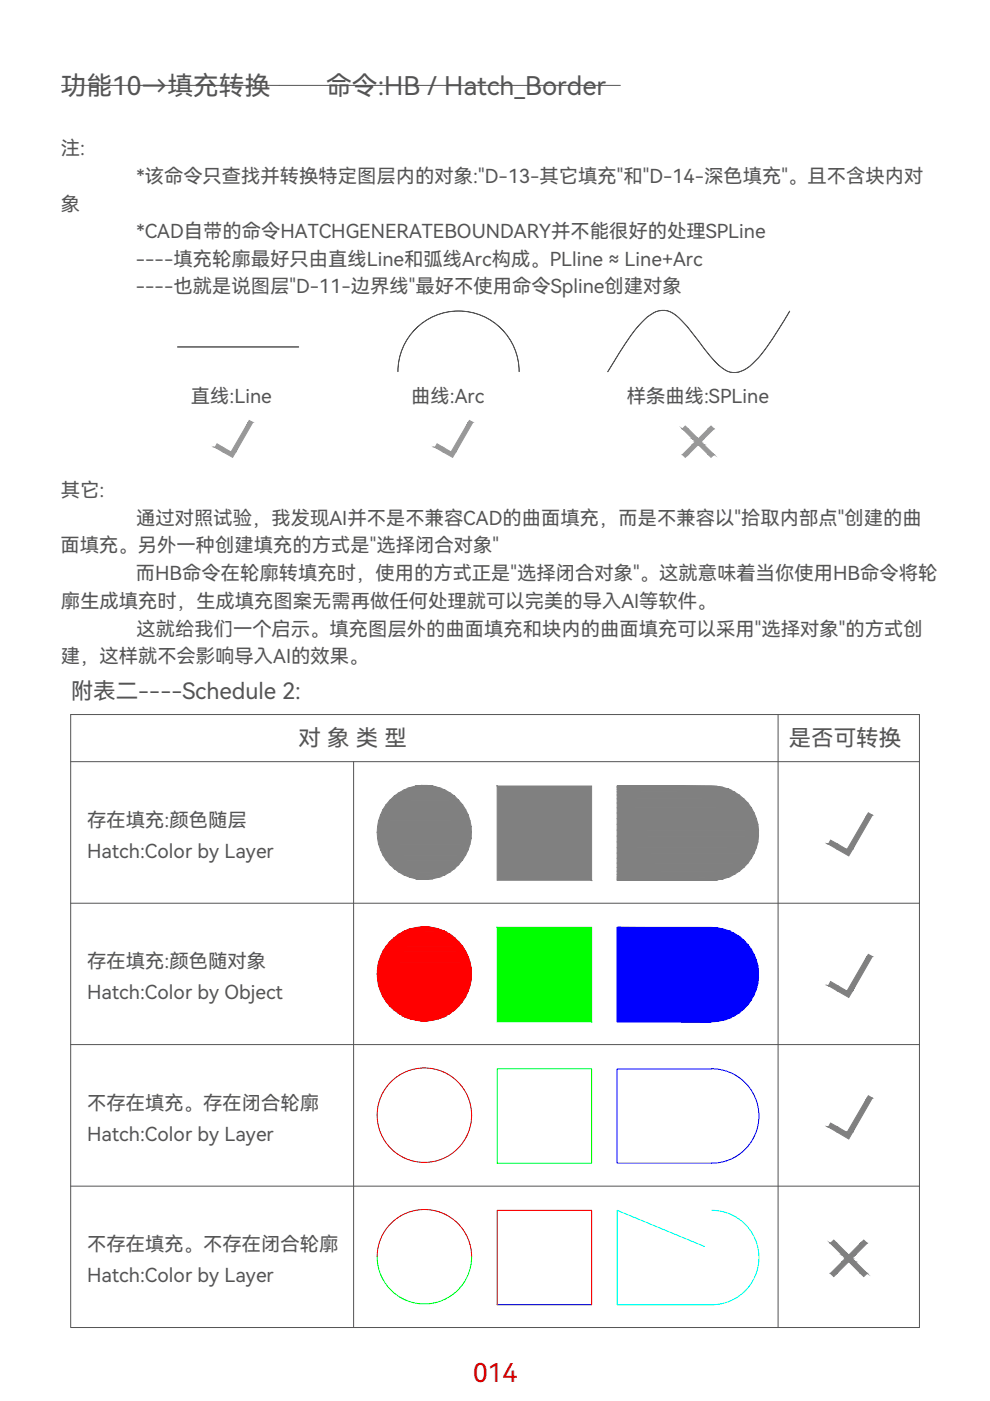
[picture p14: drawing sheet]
<svg xmlns="http://www.w3.org/2000/svg" width="210mm" height="297mm" viewBox="0 0 210 297" stroke-linecap="round" stroke-linejoin="round" font-family="sans-serif">
<defs><g id="words">
<g font-size="5.5" fill="#545454">
<text x="12.9" y="20.1">功能10→填充转换</text>
<text x="69.1" y="20.1">命令:HB / Hatch_Border</text>
</g>
<text font-size="5.5" fill="#d00" x="100.3" y="293.1">014</text>
<g font-size="4.8" fill="#545454">
<text x="15" y="148.2">附表二----Schedule 2:</text>
<text x="63.3" y="158.2">对 象 类 型</text>
<text x="167.2" y="158.2">是否可转换</text>
</g>
<g font-size="4.1" fill="#545454">
<text x="12.9" y="33">注:</text>
<text x="28.9" y="38.8">*该命令只查找并转换特定图层内的对象:&quot;D-13-其它填充&quot;和&quot;D-14-深色填充&quot;。且不含块内对</text>
<text x="12.9" y="44.6">象</text>
<text x="28.9" y="50.5">*CAD自带的命令HATCHGENERATEBOUNDARY并不能很好的处理SPLine</text>
<text x="28.8" y="56.4">----填充轮廓最好只由直线Line和弧线Arc构成。PLline ≈ Line+Arc</text>
<text x="28.8" y="62.2">----也就是说图层&quot;D-11-边界线&quot;最好不使用命令Spline创建对象</text>
<text x="40.5" y="85.5">直线:Line</text>
<text x="87.2" y="85.5">曲线:Arc</text>
<text x="132.9" y="85.5">样条曲线:SPLine</text>
<text x="12.9" y="105.4">其它:</text>
<text x="28.9" y="111.2">通过对照试验，我发现AI并不是不兼容CAD的曲面填充，而是不兼容以&quot;拾取内部点&quot;创建的曲</text>
<text x="12.8" y="117.1">面填充。另外一种创建填充的方式是&quot;选择闭合对象&quot;</text>
<text x="28.8" y="123">而HB命令在轮廓转填充时，使用的方式正是&quot;选择闭合对象&quot;。这就意味着当你使用HB命令将轮</text>
<text x="12.9" y="128.9">廓生成填充时，生成填充图案无需再做任何处理就可以完美的导入AI等软件。</text>
<text x="28.9" y="134.8">这就给我们一个启示。填充图层外的曲面填充和块内的曲面填充可以采用&quot;选择对象&quot;的方式创</text>
<text x="12.9" y="140.6">建，这样就不会影响导入AI的效果。</text>
<text x="18.5" y="175.3">存在填充:颜色随层</text>
<text x="18.5" y="181.9">Hatch:Color by Layer</text>
<text x="18.5" y="205.3">存在填充:颜色随对象</text>
<text x="18.5" y="211.9">Hatch:Color by Object</text>
<text x="18.5" y="235.3">不存在填充。存在闭合轮廓</text>
<text x="18.5" y="241.9">Hatch:Color by Layer</text>
<text x="18.5" y="265.3">不存在填充。不存在闭合轮廓</text>
<text x="18.5" y="271.9">Hatch:Color by Layer</text>
</g>
</g></defs>
<!-- layer: 0 -->
<g fill="#989898" stroke="#989898" stroke-width=".21">
<path d="M52.8 89.1l.8 .5h-1z"/>
<path d="M46 94.1l1.3 .8h-1.7z"/>
<path d="M47.3 95.8h2.7l-.7 1.2z"/>
<path d="M145.3 90.3l.6 .6h-1.2z"/>
<path d="M150.7 90.3l.7 .6h-1.2z"/>
<path d="M144.7 96.4h1.2l-.6 .6z"/>
<path d="M148 94.3h1.2l2.2 2.1z"/>
<path d="M99.5 89.1l.7 .5h-.9z"/>
<path d="M92.7 94.1l1.3 .8h-1.8z"/>
<path d="M93.9 95.8h2.7l-.6 1.2z"/>
<path d="M52.6 89.6l-2.6 6.2 3.6-6.2zM52.6 89.6l-2.6 6.2h-1z"/>
<path d="M45.6 94.9l3.4 .9-1.7-.9zM45.6 94.9l3.4 .9h-1.7z"/>
<path d="M150.2 90.9l-1 2.1 2.2-2.1zM148 93l2.2-2.1-1 2.1z"/>
<path d="M144.7 90.9l3.3 2.1-2.1-2.1zM144.7 90.9l3.3 2.1h-1.2z"/>
<path d="M146.8 93l1.8 .7 .6-.7zM146.8 93l1.8 .7h-1.2z"/>
<path d="M147.4 93.7l1.8 .6-.6-.6zM146.8 94.3l.6-.6 1.8 .6z"/>
<path d="M148 94.3l2.2 2.1h1.2zM150.2 96.4h1.2l-.7 .6z"/>
<path d="M146.8 94.3l-.9 2.1 2.1-2.1zM144.7 96.4l2.1-2.1-.9 2.1z"/>
<path d="M99.3 89.6l-2.7 6.2 3.6-6.2zM99.3 89.6l-2.7 6.2h-1z"/>
<path d="M92.2 94.9l3.4 .9-1.6-.9zM92.2 94.9l3.4 .9h-1.7z"/>
</g>
<g fill="#808080" stroke="#808080" stroke-width=".21">
<path d="M184.1 172.3l.9 .5h-1.2z"/>
<path d="M176.1 178.1l1.5 .9h-2z"/>
<path d="M177.6 180.1h3.2l-.8 1.4z"/>
<path d="M176.1 263.6l.7-.7 .7 .7z"/>
<path d="M182.4 263.6l.7-.7 .8 .7z"/>
<path d="M176.1 270h1.4l-.7 .7z"/>
<path d="M180 267.5h1.4l2.5 2.5z"/>
<path d="M184.1 202.3l.9 .5h-1.2z"/>
<path d="M176.1 208.1l1.5 .9h-2z"/>
<path d="M177.6 210.1h3.2l-.8 1.4z"/>
<path d="M184.1 232.3l.9 .5h-1.2z"/>
<path d="M176.1 238.1l1.5 .9h-2z"/>
<path d="M177.6 240.1h3.2l-.8 1.4z"/>
<path d="M89.3 166.5l2.5 .2zM88.1 166.7l1.2-.2 2.5 .2z"/>
<path d="M130.9 166.7h21.2zM130.9 166.7h21.2z"/>
<path d="M130.9 166.7l22.4 .2-1.2-.2zM130.9 166.7l22.4 .2h-22.4z"/>
<path d="M88.1 166.7l4.9 .3-1.2-.3zM86.9 167l1.2-.3 4.9 .3z"/>
<path d="M130.9 166.9l23.7 .4-1.3-.4zM130.9 166.9l23.7 .4h-23.7z"/>
<path d="M86.9 167l7.3 .5-1.2-.5zM85.7 167.5l1.2-.5 7.3 .5z"/>
<path d="M130.9 167.3l24.8 .6-1.1-.6zM130.9 167.3l24.8 .6h-24.8z"/>
<path d="M85.7 167.5l9.6 .5-1.1-.5zM84.6 168l1.1-.5 9.6 .5z"/>
<path d="M130.9 167.9l25.8 .7-1-.7zM130.9 167.9l25.8 .7h-25.8z"/>
<path d="M84.6 168l11.8 .8-1.1-.8zM83.6 168.8l1-.8 11.8 .8z"/>
<path d="M130.9 168.6l26.8 .8-1-.8zM130.9 168.6l26.8 .8h-26.8z"/>
<path d="M83.6 168.8l13.6 .9-.8-.9zM82.7 169.7l.9-.9 13.6 .9z"/>
<path d="M130.9 169.4l27.7 .9-.9-.9zM130.9 169.4l27.7 .9h-27.7z"/>
<path d="M82.7 169.7l15.3 .9-.8-.9zM82.7 169.7l15.3 .9h-16.1z"/>
<path d="M130.9 170.3l28.4 1-.7-1zM130.9 170.3l28.4 1h-28.4z"/>
<path d="M81.9 170.6l16.8 1-.7-1zM81.9 170.6l16.8 1h-17.5z"/>
<path d="M130.9 171.3l29 1.1-.6-1.1zM130.9 171.3l29 1.1h-29z"/>
<path d="M81.2 171.6l18.1 1.2-.6-1.2zM81.2 171.6l18.1 1.2h-18.6z"/>
<path d="M130.9 172.4l29.5 1.2-.5-1.2zM130.9 172.4l29.5 1.2h-29.5z"/>
<path d="M80.7 172.8l19 1.2-.4-1.2zM80.7 172.8l19 1.2h-19.4z"/>
<path d="M130.9 173.6l29.8 1.2-.3-1.2zM130.9 173.6l29.8 1.2h-29.8z"/>
<path d="M80.3 174l19.6 1.2-.2-1.2zM80.3 174l19.6 1.2h-19.8z"/>
<path d="M130.9 174.8l29.9 1.2-.1-1.2zM130.9 174.8l29.9 1.2h-29.9z"/>
<path d="M80.1 175.2l19.8 1.3v-1.3zM80.1 175.2l19.8 1.3h-19.9z"/>
<path d="M130.9 176l29.9 1.3v-1.3zM130.9 176l29.9 1.3h-29.9z"/>
<path d="M80 176.5l19.9 1.2v-1.2zM80 176.5l19.9 1.2h-19.8z"/>
<path d="M130.9 177.3l29.8 1.2 .1-1.2zM130.9 177.3l29.8 1.2h-29.8z"/>
<path d="M80.1 177.7l19.6 1.3 .2-1.3zM80.1 177.7l19.6 1.3h-19.4z"/>
<path d="M130.9 178.5l29.5 1.2 .3-1.2zM130.9 178.5l29.5 1.2h-29.5z"/>
<path d="M80.3 179l19 1.2 .4-1.2zM80.3 179l19 1.2h-18.6z"/>
<path d="M130.9 179.7l29 1.2 .5-1.2zM130.9 179.7l29 1.2h-29z"/>
<path d="M80.7 180.2l18 1.1 .6-1.1zM80.7 180.2l18 1.1h-17.5z"/>
<path d="M130.9 180.9l28.4 1.1 .6-1.1zM130.9 180.9l28.4 1.1h-28.4z"/>
<path d="M81.2 181.3l16.8 1.1 .7-1.1zM81.2 181.3l16.8 1.1h-16.1z"/>
<path d="M130.9 182l27.7 1 .7-1zM130.9 182l27.7 1h-27.7z"/>
<path d="M81.9 182.4l15.3 .9 .8-.9zM81.9 182.4l15.3 .9h-14.5z"/>
<path d="M130.9 183l26.8 .9 .9-.9zM130.9 183l26.8 .9h-26.8z"/>
<path d="M82.7 183.3l13.7 .9 .8-.9zM82.7 183.3l13.7 .9h-12.8z"/>
<path d="M130.9 183.9l25.8 .8 1-.8zM130.9 183.9l25.8 .8h-25.8z"/>
<path d="M83.6 184.2l11.7 .7 1.1-.7zM83.6 184.2l11.7 .7h-10.7z"/>
<path d="M130.9 184.7l24.8 .7 1-.7zM130.9 184.7l24.8 .7h-24.8z"/>
<path d="M84.6 184.9l9.6 .6 1.1-.6zM84.6 184.9l9.6 .6h-8.5z"/>
<path d="M130.9 185.4l23.7 .6 1.1-.6zM130.9 185.4l23.7 .6h-23.7z"/>
<path d="M85.7 185.5l7.3 .5 1.2-.5zM85.7 185.5l7.3 .5h-6.1z"/>
<path d="M86.9 186l4.9 .3 1.2-.3zM86.9 186l4.9 .3h-3.7z"/>
<path d="M130.9 186l22.4 .3 1.3-.3zM130.9 186l22.4 .3h-22.4z"/>
<path d="M88.1 186.3l2.5 .2 1.2-.2zM88.1 186.3l2.5 .2z"/>
<path d="M130.9 186.3l21.2 .2 1.2-.2zM130.9 186.3l21.2 .2h-21.2z"/>
<path d="M130.9 186.5h21.2zM130.9 186.5l20 .1z"/>
<path d="M105.4 166.7l20 19.9v-19.9zM105.4 166.7l20 19.9h-20z"/>
<path d="M183.8 172.8l-3 7.3 4.2-7.3zM183.8 172.8l-3 7.3h-1.2z"/>
<path d="M175.6 179l4 1.1-2-1.1zM175.6 179l4 1.1h-2z"/>
<path d="M182.4 263.6l-1 2.5 2.5-2.5zM182.4 263.6l-1 2.5h-1.4z"/>
<path d="M176.1 263.6l3.9 2.5-2.5-2.5zM176.1 263.6l3.9 2.5h-1.4z"/>
<path d="M178.6 266.1l2.1 .7 .7-.7zM178.6 266.1l2.1 .7h-1.5z"/>
<path d="M179.2 266.8l2.2 .7-.7-.7zM179.2 266.8l2.2 .7h-2.8z"/>
<path d="M180 267.5l2.4 2.5h1.5zM182.4 270h1.5l-.8 .7z"/>
<path d="M178.6 267.5l-1.1 2.5 2.5-2.5zM178.6 267.5l-1.1 2.5h-1.4z"/>
<path d="M183.8 202.8l-3 7.3 4.2-7.3zM183.8 202.8l-3 7.3h-1.2z"/>
<path d="M175.6 209l4 1.1-2-1.1zM175.6 209l4 1.1h-2z"/>
<path d="M183.8 232.8l-3 7.3 4.2-7.3zM183.8 232.8l-3 7.3h-1.2z"/>
<path d="M175.6 239l4 1.1-2-1.1zM175.6 239l4 1.1h-2z"/>
</g>
<g fill="#f00" stroke="#f00" stroke-width=".21">
<path d="M89.3 196.5l2.5 .2zM88.1 196.7l1.2-.2 2.5 .2z"/>
<path d="M88.1 196.7l4.9 .3-1.2-.3zM86.9 197l1.2-.3 4.9 .3z"/>
<path d="M86.9 197l7.3 .4-1.2-.4zM85.7 197.4l1.2-.4 7.3 .4z"/>
<path d="M85.7 197.4l9.6 .6-1.1-.6zM84.6 198l1.1-.6 9.6 .6z"/>
<path d="M84.6 198l11.8 .8-1.1-.8zM83.6 198.8l1-.8 11.8 .8z"/>
<path d="M83.6 198.8l13.6 .8-.8-.8zM82.7 199.6l.9-.8 13.6 .8z"/>
<path d="M82.7 199.6l15.3 1-.8-1zM82.7 199.6l15.3 1h-16.1z"/>
<path d="M81.9 200.6l16.8 1.1-.7-1.1zM81.9 200.6l16.8 1.1h-17.5z"/>
<path d="M81.2 201.7l18.1 1.1-.6-1.1zM81.2 201.7l18.1 1.1h-18.6z"/>
<path d="M80.7 202.8l19 1.2-.4-1.2zM80.7 202.8l19 1.2h-19.4z"/>
<path d="M80.3 204l19.6 1.2-.2-1.2zM80.3 204l19.6 1.2h-19.8z"/>
<path d="M80.1 205.2l19.8 1.3v-1.3zM80.1 205.2l19.8 1.3h-19.9z"/>
<path d="M80 206.5l19.9 1.2v-1.2zM80 206.5l19.9 1.2h-19.8z"/>
<path d="M80.1 207.7l19.6 1.3 .2-1.3zM80.1 207.7l19.6 1.3h-19.4z"/>
<path d="M80.3 209l19 1.2 .4-1.2zM80.3 209l19 1.2h-18.6z"/>
<path d="M80.7 210.2l18 1.1 .6-1.1zM80.7 210.2l18 1.1h-17.5z"/>
<path d="M81.2 211.3l16.8 1.1 .7-1.1zM81.2 211.3l16.8 1.1h-16.1z"/>
<path d="M81.9 212.4l15.3 .9 .8-.9zM81.9 212.4l15.3 .9h-14.5z"/>
<path d="M82.7 213.3l13.7 .9 .8-.9zM82.7 213.3l13.7 .9h-12.8z"/>
<path d="M83.6 214.2l11.7 .7 1.1-.7zM83.6 214.2l11.7 .7h-10.7z"/>
<path d="M84.6 214.9l9.6 .6 1.1-.6zM84.6 214.9l9.6 .6h-8.5z"/>
<path d="M85.7 215.5l7.3 .5 1.2-.5zM85.7 215.5l7.3 .5h-6.1z"/>
<path d="M86.9 216l4.9 .3 1.2-.3zM86.9 216l4.9 .3h-3.7z"/>
<path d="M88.1 216.3l2.5 .2 1.2-.2zM88.1 216.3l2.5 .2z"/>
</g>
<g fill="#00f" stroke="#00f" stroke-width=".21">
<path d="M130.9 196.6l21.2 .1zM130.9 196.6l21.2 .1z"/>
<path d="M130.9 196.7l22.4 .3-1.2-.3zM130.9 196.7l22.4 .3h-22.4z"/>
<path d="M130.9 197l23.7 .3-1.3-.3zM130.9 197l23.7 .3h-23.7z"/>
<path d="M130.9 197.3l24.8 .6-1.1-.6zM130.9 197.3l24.8 .6h-24.8z"/>
<path d="M130.9 197.9l25.8 .6-1-.6zM130.9 197.9l25.8 .6h-25.8z"/>
<path d="M130.9 198.5l26.8 .8-1-.8zM130.9 198.5l26.8 .8h-26.8z"/>
<path d="M130.9 199.3l27.7 1-.9-1zM130.9 199.3l27.7 1h-27.7z"/>
<path d="M130.9 200.3l28.4 1-.7-1zM130.9 200.3l28.4 1h-28.4z"/>
<path d="M130.9 201.3l29 1.1-.6-1.1zM130.9 201.3l29 1.1h-29z"/>
<path d="M130.9 202.4l29.5 1.2-.5-1.2zM130.9 202.4l29.5 1.2h-29.5z"/>
<path d="M130.9 203.6l29.8 1.2-.3-1.2zM130.9 203.6l29.8 1.2h-29.8z"/>
<path d="M130.9 204.8l29.9 1.2-.1-1.2zM130.9 204.8l29.9 1.2h-29.9z"/>
<path d="M130.9 206l29.9 1.2v-1.2zM130.9 206l29.9 1.2h-29.9z"/>
<path d="M130.9 207.2l29.8 1.3 .1-1.3zM130.9 207.2l29.8 1.3h-29.8z"/>
<path d="M130.9 208.5l29.5 1.2 .3-1.2zM130.9 208.5l29.5 1.2h-29.5z"/>
<path d="M130.9 209.7l29 1.2 .5-1.2zM130.9 209.7l29 1.2h-29z"/>
<path d="M130.9 210.9l28.4 1.1 .6-1.1zM130.9 210.9l28.4 1.1h-28.4z"/>
<path d="M130.9 212l27.7 1 .7-1zM130.9 212l27.7 1h-27.7z"/>
<path d="M130.9 213l26.8 .9 .9-.9zM130.9 213l26.8 .9h-26.8z"/>
<path d="M130.9 213.9l25.8 .8 1-.8zM130.9 213.9l25.8 .8h-25.8z"/>
<path d="M130.9 214.7l24.8 .7 1-.7zM130.9 214.7l24.8 .7h-24.8z"/>
<path d="M130.9 215.4l23.7 .5 1.1-.5zM130.9 215.4l23.7 .5h-23.7z"/>
<path d="M130.9 215.9l22.4 .4 1.3-.4zM130.9 215.9l22.4 .4h-22.4z"/>
<path d="M130.9 216.3l21.2 .3 1.2-.3zM130.9 216.3l21.2 .3h-21.2z"/>
<path d="M130.9 216.6h21.2zM130.9 216.6h20z"/>
</g>
<path d="M105.4 196.6l20 20v-20zM105.4 196.6l20 20h-20z" fill="#0f0" stroke="#0f0" stroke-width=".21"/>
<path d="M105.4 226.6h20v20h-20zM80 266.5a10 10 0 0 0 10 10 10 10 0 0 0 10-10" fill="none" stroke="#0f0" stroke-width=".21"/>
<g fill="none" stroke="#f00" stroke-width=".21">
<path d="M80 266.5a10 10 0 0 1 10-10.1 10 10 0 0 1 10 10.1M105.4 276.6v-20h20v20"/>
<circle cx="90" cy="236.4" r="10"/>
</g>
<path d="M150.9 226.6h-20v20h20M150.9 226.6a10 10 0 0 1 10 10 10 10 0 0 1-10 10M105.4 276.6h20" fill="none" stroke="#00f" stroke-width=".21"/>
<path d="M15 151.5h179.9v130h-179.9zM165 151.5v130M15 161.5h179.9M75 161.5v120M15 191.5h179.9M15 221.5h179.9M15 251.5h179.9" fill="none" stroke="#545454" stroke-width=".21"/>
<!-- layer: 0 -->
<path d="M150.9 256.6a10 10 0 0 1 10 10 10 10 0 0 1-10 10M149.4 264.3l-18.5-7.7v20h20" fill="none" stroke="#0ff" stroke-width=".21"/>
<path d="M37.6 73.6h25.7M84.4 78.8a12.8 12.8 0 0 1 12.8-12.9 12.8 12.8 0 0 1 12.9 12.9M167.4 66l-1.2 2a39.6 39.6 0 0 1-6.6 9.1 5.1 5.1 0 0 1-5.4 1.6l-1.8-1.3-1.2-1.2-5.4-6.9-1.3-1.3a4.8 4.8 0 0 0-5.4-1.9 14.4 14.4 0 0 0-5.4 5.1l-4.8 7.6" fill="none" stroke="#000" stroke-width=".21"/>
<path d="M13 18.1h118.5" fill="none" stroke="#545454" stroke-width=".21"/>
<use href="#words"/>
</svg>
